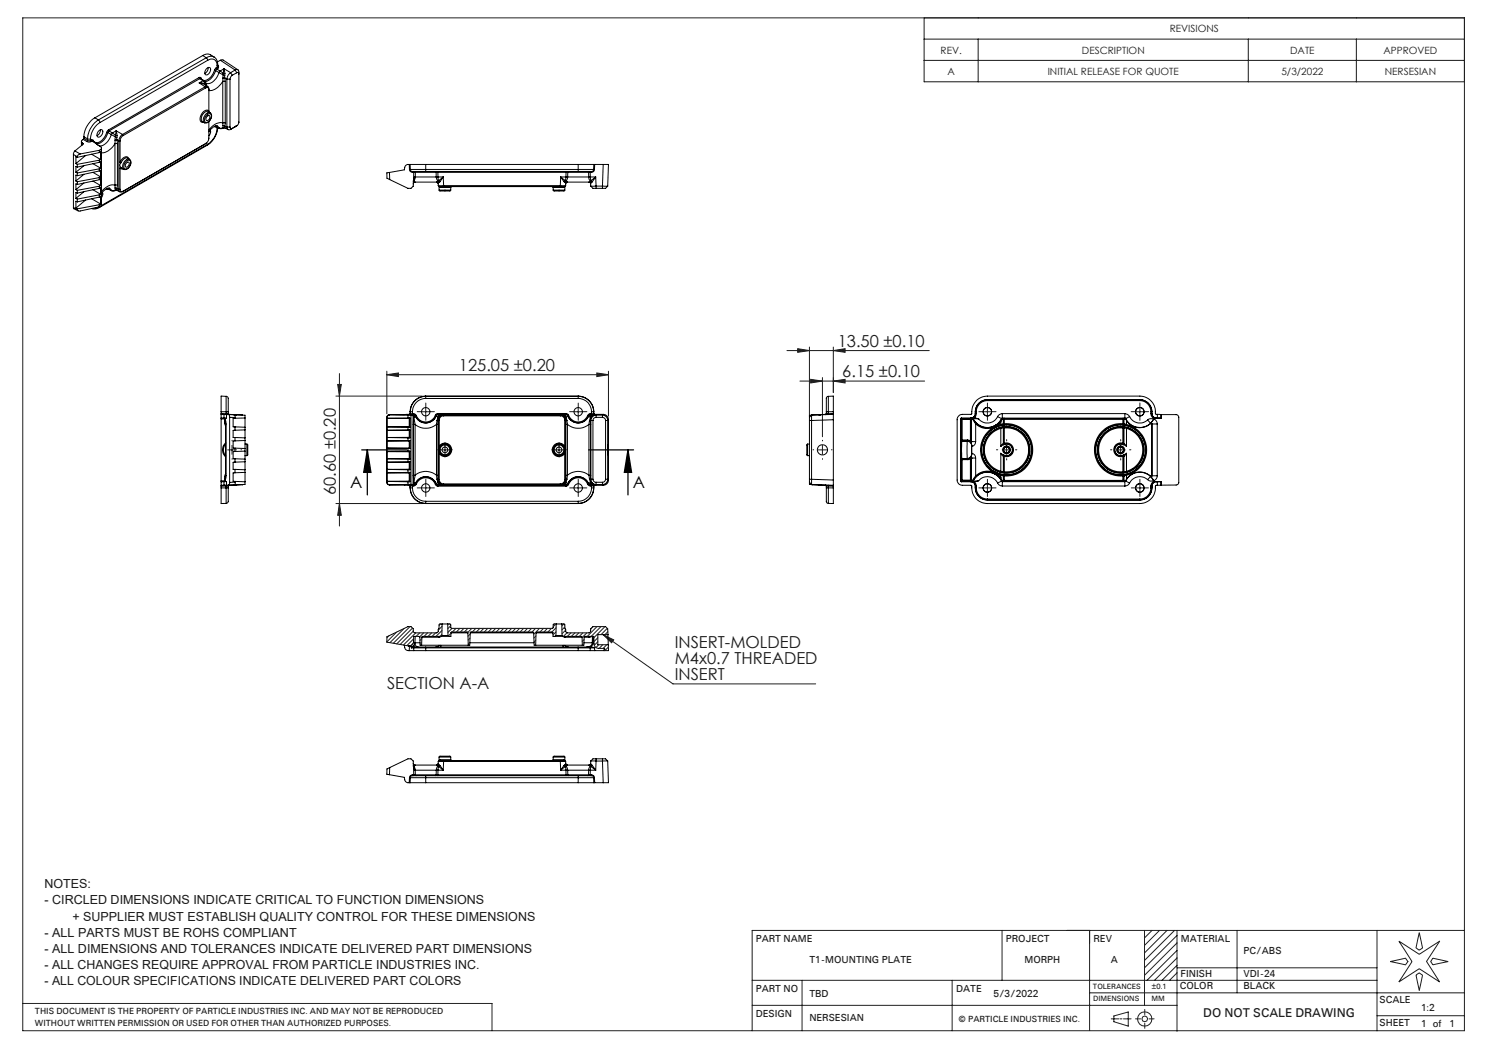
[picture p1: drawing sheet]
<svg xmlns="http://www.w3.org/2000/svg" width="420mm" height="297mm" viewBox="0 0 420 297" stroke-linecap="round" stroke-linejoin="round" font-family="sans-serif">
<defs><g id="words">
<g font-size="4.7" fill="#191924">
<text x="236.3" y="97.8">13.50 ±0.10</text>
<text x="129.4" y="104.7">125.05 ±0.20</text>
<text x="237.6" y="106.5">6.15 ±0.10</text>
<text x="94.8" y="139.7" transform="rotate(-90 94.8 139.7)">60.60 ±0.20</text>
<text x="190.3" y="182.8">INSERT-MOLDED</text>
<text x="190.3" y="187.3">M4x0.7 THREADED</text>
<text x="190.3" y="191.8">INSERT</text>
<text x="109.2" y="194.4">SECTION A-A</text>
</g>
<g font-size="4.7">
<text x="98.8" y="137.5">A</text>
<text x="178.5" y="137.5">A</text>
</g>
<g font-size="3.5" fill="#191924">
<text x="12.6" y="250.6">NOTES:</text>
<text x="12.6" y="255.1">- CIRCLED DIMENSIONS INDICATE CRITICAL TO FUNCTION DIMENSIONS</text>
<text x="20.4" y="259.6">+ SUPPLIER MUST ESTABLISH QUALITY CONTROL FOR THESE DIMENSIONS</text>
<text x="12.6" y="264.2">- ALL PARTS MUST BE ROHS COMPLIANT</text>
<text x="12.6" y="268.7">- ALL DIMENSIONS AND TOLERANCES INDICATE DELIVERED PART DIMENSIONS</text>
<text x="12.6" y="273.2">- ALL CHANGES REQUIRE APPROVAL FROM PARTICLE INDUSTRIES INC.</text>
<text x="12.6" y="277.7">- ALL COLOUR SPECIFICATIONS INDICATE DELIVERED PART COLORS</text>
<text x="339.4" y="286.7">DO NOT SCALE DRAWING</text>
</g>
<g font-size="2.8" fill="#191924">
<text x="330" y="9.1">REVISIONS</text>
<text x="265.3" y="15.1">REV.</text>
<text x="305.2" y="15.1">DESCRIPTION</text>
<text x="363.9" y="15.1">DATE</text>
<text x="390.3" y="15.1">APPROVED</text>
<text x="267.3" y="21.1">A</text>
<text x="295.5" y="21.1">INITIAL RELEASE FOR QUOTE</text>
<text x="361.4" y="21.1">5/3/2022</text>
<text x="390.6" y="21.1">NERSESIAN</text>
<text x="213.2" y="265.7">PART NAME</text>
<text x="283.7" y="265.7">PROJECT</text>
<text x="308.5" y="265.7">REV</text>
<text x="333.1" y="265.7">MATERIAL</text>
<text x="350.8" y="269">PC/ABS</text>
<text x="228.3" y="271.5">T1-MOUNTING PLATE</text>
<text x="289" y="271.5">MORPH</text>
<text x="313.3" y="271.5">A</text>
<text x="333" y="275.7">FINISH</text>
<text x="350.8" y="275.7">VDI-24</text>
<text x="213.2" y="279.9">PART NO</text>
<text x="228.3" y="281.3">TBD</text>
<text x="269.7" y="279.9">DATE</text>
<text x="280.2" y="281.3">5/3/2022</text>
<text x="332.8" y="279">COLOR</text>
<text x="350.8" y="279">BLACK</text>
<text x="213.2" y="286.7">DESIGN</text>
<text x="389.1" y="283">SCALE</text>
<text x="400.8" y="285.1">1:2</text>
<text x="228.3" y="288.1">NERSESIAN</text>
<text x="389.1" y="289.3">SHEET</text>
<text x="400.8" y="289.6">1 of</text>
<text x="408.8" y="289.6">1</text>
</g>
<g font-size="2.5" fill="#191924">
<text x="9.9" y="285.9">THIS DOCUMENT IS THE PROPERTY OF PARTICLE INDUSTRIES INC. AND MAY NOT BE REPRODUCED</text>
<text x="9.9" y="289.3">WITHOUT WRITTEN PERMISSION OR USED FOR OTHER THAN AUTHORIZED PURPOSES.</text>
<text x="270.4" y="288.2">© PARTICLE INDUSTRIES INC.</text>
</g>
<g font-size="2.1" fill="#191924">
<text x="308.3" y="279">TOLERANCES</text>
<text x="324.8" y="279">±0.1</text>
<text x="308.3" y="282.4">DIMENSIONS</text>
<text x="324.8" y="282.4">MM</text>
</g>
</g></defs>
<path d="M102 126.9h12.7M103.6 126.9l1 6.3h-2zM103.6 126.9v12.7M166 126.9h12.7M177.1 126.9l1.1 6.3h-2.1zM177.1 126.9v12.7" fill="none" stroke="#000" stroke-width=".35"/>
<g fill="none" stroke="#191924" stroke-width=".28">
<path d="M260.7 5h152.4v18.1h-152.4zM260.7 11h152.4M260.7 17h152.4M275.9 11v12.1M352.1 11v12.1M382.6 11v12.1M222 98.9h40.1M225 98.4l3.3 .5-3.3 .5zM228.3 97.9v19.7M235.1 98.9l3.3-.5v1zM235.1 97.9v12.8M94.8 111.7h24.3"/>
<path d="M95.2 108.4h1.1l-.6 3.3zM95.7 105.4v43M109.1 105.7l3.3-.5v1zM109.1 104.7v12M109.1 105.7h62.5M118.9 116.1h2.5M120.1 114.9v2.5M161.9 116.1h2.4M163.1 114.9v2.5M168.3 105.2l3.3 .5-3.3 .5zM171.6 104.7v12.7M225.6 107.5h35.2"/>
<path d="M228.7 107l3.3 .5-3.3 .5zM232 106.5v16.7M235.1 107.5l3.3-.5v1zM277.2 116.1h2.6M278.5 114.9v2.5M320.3 116.1h2.5M321.5 114.9v2.5M64.2 126.9h2.5M65.4 125.6v2.5M118.9 137.6h2.5M120.1 136.4v2.5M124.2 126.9h2.6"/>
<path d="M125.5 125.6v2.5M156.4 126.9h2.5M157.7 125.6v2.5M161.9 137.6h2.4M163.1 136.4v2.5M230.8 126.9h2.4M232 125.6v2.5M277.2 137.6h2.6M278.5 136.4v2.5M282.7 126.9h2.5M283.9 125.6v2.5M314.9 126.9h2.5"/>
<path d="M316.1 125.6v2.5M320.3 137.6h2.5M321.5 136.4v2.5M94.8 142h24.3M95.7 142l.6 3.3h-1.1zM170.1 179l19.7 13.9h40.3M170.1 179l3 1.5-.6 .8zM392.2 271.2l4.3-.9 .6 .9-.6 .9zM394.6 265.5l5.7 3.7 5.8-3.7-3.7 5.7 3.7 5.8-5.8-3.8-5.7 3.8 3.7-5.8zM399.4 275l.9-.6 .9 .7-.9 4.3zM400.3 263.1l.9 4.3-.9 .6-.9-.7zM404.1 270.3l4.4 .9-4.4 .9-.6-.9z"/>
</g>
<g fill="none" stroke="#231f20" stroke-width=".28">
<path d="M6.4 5h406.7v285.7h-406.7zM212.2 276.5h176.2M226.2 276.5v14.2M268.6 276.5v14.2M282.6 262.4v14.1M307.3 262.4v28.2M322.8 262.4v21.2M324.9 262.4l-2.1 2.1M327.1 262.4l-4.3 4.3M329.2 262.4l-6.4 6.4M331.3 262.4l-8.5 8.5M332 274.4l-2.1 2.1"/>
<path d="M332 272.3l-4.2 4.2M332 270.2l-6.4 6.3M332 268.1l-8.5 8.4M332 266l-9.2 9.1M332 263.8l-9.2 9.2M332 273h56.4M332 262.4v28.5M348.9 262.4v17.6M388.4 262.4v28.4M413.1 262.4h-200.9v28.3M6.4 283h132.4v7.7M212.2 283.6h119.8"/>
<path d="M307.3 280h105.8M313.4 287.4h2.2M314.2 286.6l4-1.2v4l-4-1.2zM315.9 287.4h.6M316.9 287.4h2.2M320.3 287.4h1.4M322.9 284.7v1.5M322.9 288.6v1.5M324.1 287.4h1.4M388.4 286.5h24.7"/>
<circle cx="322.9" cy="287.4" r="2.03"/>
<circle cx="322.9" cy="287.4" r=".82"/>
</g>
<g fill="none" stroke="#191924" stroke-width=".28" stroke-dasharray="15.2 1.3 1.3 1.3">
<path d="M118.9 116.1h-1.2M120.1 114.9v-1.2M120.1 117.4v1.1M121.4 116.1h1.1M161.9 116.1h-1.2M163.1 114.9v-1.2M163.1 117.4v1.1M164.4 116.1h1.1M277.3 116.1h-1.2M278.5 114.9v-1.2M278.5 117.4v1.1M279.8 116.1h1.2"/>
<path d="M320.3 116.1h-1.2M321.5 114.9v-1.2M321.5 117.4v1.2M322.8 116.1h1.2M63 126.9h-.2M65.5 124.4v-.2M65.5 129.4v.1M68 126.9h.2M118.9 137.6h-1.2M120.1 136.4v-1.2M120.1 138.9v1.1M121.4 137.6h1.1"/>
<path d="M124.3 126.9h-.8M125.5 125.6v-.8M125.5 128.1v.8M126.8 126.9h.8M156.4 126.9h-.8M157.7 125.6v-.8M157.7 128.1v.8M158.9 126.9h.8M161.9 137.6h-1.2M163.1 136.4v-1.2M163.1 138.9v1.1M164.4 137.6h1.1"/>
<path d="M229.5 126.9h-.2M232 124.4v-.2M232 129.4v.1M234.5 126.9h.2M277.3 137.6h-1.2M278.5 136.4v-1.2M278.5 138.9v1.1M279.8 137.6h1.2M281.4 126.9h-.3M283.9 124.4v-.4M283.9 129.4v.3M286.4 126.9h.4"/>
<path d="M313.6 126.9h-.4M316.1 124.4v-.4M316.1 129.4v.3M318.6 126.9h.4M320.3 137.6h-1.2M321.5 136.4v-1.2M321.5 138.9v1.1M322.8 137.6h1.2"/>
</g>
<path d="M177.1 126.9l1.1 6.3h-2.1zM103.6 126.9l1 6.3h-2z" fill="#000"/>
<g fill="#191924">
<path d="M170.1 179l3 1.5-.6 .8z"/>
<path d="M235.1 98.9l3.3-.5v1zM225 98.4l3.3 .5-3.3 .5z"/>
<path d="M235.1 107.5l3.3-.5v1zM228.7 107l3.3 .5-3.3 .5z"/>
<path d="M109.1 105.7l3.3-.5v1zM168.3 105.2l3.3 .5-3.3 .5z"/>
<path d="M95.2 108.4h1.1l-.6 3.3zM95.7 142l.6 3.3h-1.1z"/>
</g>
<g fill="none" stroke="#000" stroke-width=".28">
<path d="M57.2 15.7a2.05 2.05 0 0 1 2.2-.2l1 .6M57.2 15.7l1 .6M57.2 15.7l-30.4 17.5M58.2 16.3a2.04 2.04 0 0 1 2.3-.1 2.04 2.04 0 0 1 .9 2.1M58.2 16.3l.4 .7M58.2 16.3l-30.4 17.5M58.2 19.4a.69 .69 0 0 1 1.1-.3 .69 .69 0 0 1 0 1.1 .86 .86 0 0 1-.6 .8 .86 .86 0 0 1-.9-.2v-.6zM58.6 17a1.61 1.61 0 0 1 1.9-.2 1.61 1.61 0 0 1 .7 1.8M58.6 17l-30.4 17.6M58.7 19v.3a1.75 1.75 0 0 1-1 1.4M60.5 19.8l.3 .1M60.5 19.8a3.4 3.4 0 0 1-3.1 2.8"/>
<path d="M60.8 19.9l-.1 .4a3.9 3.9 0 0 1-2.9 2.7M60.8 19.9l1 .6M61 19.2l-.5 .6M61 19.2l.1 .3M61.1 19.5l-.3 .4M61.1 19.5l1 .5M61.2 19l.2 .3M61.2 18.6v.4M61.2 19l-.2 .2M61.4 18.6a.38 .38 0 0 1 .3 .4 .38 .38 0 0 1-.3 .3M61.4 18.3l-.2 .3M61.4 18.3l-.2 .7"/>
<path d="M61.4 18.6h.1M61.4 19.3l-.3 .2M62.2 17l.7-.1 4.2 2.8M62.2 17l4.1 2.8M62.2 17l-.9 .5M63.2 19.4l.2 1.3M63.2 19.4l-.2 1.3M63.2 19.4l1.9 1.1M63.2 19.4l-1.1 .6M66.3 19.8a.64 .64 0 0 1 .8-.1 .64 .64 0 0 1 .3 .7v14l-.2 .6-.4 .5M66.3 19.8l-1.2 .7M66.3 19.8l.5 .7"/>
<path d="M23 39.9l.1 1.1M23.5 39.3a.52 .52 0 0 0-.5 .4 .52 .52 0 0 0 .1 .5M23.5 39.3l1 .6M23.7 39l-.2 .3M23.7 38.6l1 .6M23.7 39l1 .6M23.7 38.6v.4M24.5 39.9l.4 .2 .8-.2M24.7 39.2h.8M24.7 39.6h.8M24.7 39.6l-.2 .3M24.7 39.2v.4"/>
<path d="M25.5 39.6l.2 .3M25.5 39.2v.4M25.8 39.5l.5 .1M25.8 39.5l.2 .3M25.8 39.5l-.3 .1M26 39.8l-.3 .1M26 39.8l1.3 .9M26.2 39.8h-.2M26.2 39.8l.9 .6M26.3 39.6l.2 .4M26.3 39.6l-.1 .2M26.8 33.2a6.8 6.8 0 0 0-3.1 5.4"/>
<path d="M26.8 33.2l1 .6M27.8 33.8a6.9 6.9 0 0 0-3.1 5.4M27.8 33.8l.4 .8M27.8 37a.69 .69 0 0 1 1.1-.3 .69 .69 0 0 1 0 1.1 .89 .89 0 0 1-.6 .7 .89 .89 0 0 1-.9-.1v-.6zM28.2 34.6a5.7 5.7 0 0 0-2.7 4.6M28.3 36.6a1.9 1.9 0 0 1-.9 1.7M30.1 37.3l.3 .1M30.1 37.3a3.3 3.3 0 0 1-3.2 2.9l-.2-.1M30.4 37.4a4.1 4.1 0 0 1-3 3.2M30.4 37.4l1 .6M30.6 36.7l-.5 .6M30.6 36.7l.2 .2"/>
<path d="M30.8 36.9l-.4 .5M30.8 36.9l.9 .6M31.4 38l1.2 .6M31.4 38a3.9 3.9 0 0 1-3.4 3.1M31.7 37.5l-.3 .5M31.7 37.5l.9 .7M32.5 39.5l-.1 1M32.6 38.6l-.1 .9M32.6 38.2v.4M32.6 38.6l.3 .2M32.6 38.2h.4M32.8 36.9l.2 1.3"/>
<path d="M32.8 36.9l-.2 1.3M32.8 36.9l1.8 1M32.8 36.9l-1.1 .6M32.9 38.8l.1 .7M33 39.5h-.5M33 39.5l.1 1M33 39.5l.5 .3M33 38.2l-.1 .6M33.5 39.8h.4M33.5 39.8v13.6M33.9 39.8v6M34.6 37.9a2.49 2.49 0 0 0-1.1 1.9"/>
<path d="M34.6 37.9l.1 .3M34.7 38.2a1.92 1.92 0 0 0-.8 1.6M56.2 21.9l.5 .1M56.2 21.9l.1 .3M56.2 21.9l-25.6 14.8M56.2 23.4l1.6 .5M56.2 23.4l1.6 .2M56.2 23.4l1.7 1.1M56.3 22.2l-25.5 14.7M56.3 22.2l1 .6M56.6 22.2h-.3M56.7 22l.2 .4"/>
<path d="M56.7 22l-.1 .2 .9 .6M57.3 22.8l.5 .8M57.3 22.8h.2M57.3 22.8l-1.1 .6M57.5 22.8l.4 .4 .2 .7M57.8 23.6v.3M57.8 23.6l.3 .3M57.8 23.9l.1 .1M57.9 24.5a.65 .65 0 0 1 .7-.1 .65 .65 0 0 1 .3 .7v6.2M57.9 24.5l-23.3 13.4M57.9 24.5l.1 .3M57.9 24l.7 .4"/>
<path d="M57.9 24h.1M58 24.8a.53 .53 0 0 1 .7-.1 .53 .53 0 0 1 .2 .6M58 24.8l-23.3 13.4M58.1 23.9v.2M58.1 23.9l.1 .2M58.3 32.5a.77 .77 0 0 1 1.1-.3 .77 .77 0 0 1 .1 1.2 1.07 1.07 0 0 1-.6 1 1.07 1.07 0 0 1-1.2-.2 1.93 1.93 0 0 1 .6-1.7zM58.5 32.7a.48 .48 0 0 1 .7 .1 .48 .48 0 0 1-.1 .7 .54 .54 0 0 1-.4 .5 .54 .54 0 0 1-.6-.2zM58.9 39v.2M58.9 34.3v4.6a1.91 1.91 0 0 1-.9 1.6l-23.4 13.5M58.9 31.3v.2M58.9 31.3a1.55 1.55 0 0 0-2.2 1.2 1.27 1.27 0 0 0 .5 2h.2M59.3 36.7a1.31 1.31 0 0 1-.4 1.6"/>
<path d="M59.3 31.8a1.83 1.83 0 0 1 .1 1.9 1.83 1.83 0 0 1-1.7 .9M59.3 31.8a1.91 1.91 0 0 0-1.8 2.6l.2 .2M59.3 31.8a1.53 1.53 0 0 0-1.6-.1 1.53 1.53 0 0 0-.9 1.4l.1 1 .8 .5M60.5 35.7l.5 .1M60.7 35.6h.1M60.8 35.5v.1M60.8 35.6l1 .5M60.8 35.6l1 .6M61 35.8h.1M61.2 36.1a5.8 5.8 0 0 1-2.6 4.6M61.2 35.9v.2M61.4 35.9l-.2 .2"/>
<path d="M61.4 35.9a6.5 6.5 0 0 1-2.9 5.1M61.8 20.5a3.7 3.7 0 0 1-3.6 3l-.2-.2M61.8 36.1a.87 .87 0 0 0-.7-.7 .87 .87 0 0 0-.9 .4l-1.3 1.4M61.8 20.5l1.2 .7M61.8 36.1v.1M62.1 20l-.3 .5M62.1 20l.9 .7M62.8 34.7h.7M62.8 34.7l.1 .7M62.8 23a4.5 4.5 0 0 1-3.9 2.5M62.8 34.7a3.8 3.8 0 0 0-3.9 2M62.8 23v11.7"/>
<path d="M62.9 22l-.1 1M62.9 35.4l.1 .5M62.9 35.4l.5 .2M63 36.1l-1.2 .1M63 21.2l-.1 .8M63 20.7v.5M63 21.2l.4 .1M63 20.7h.4M63 35.9l-.5 .3-.7-.1M63 35.9h.4M63 35.9v.2M63.4 21.3v.7"/>
<path d="M63.4 22h-.5M63.4 22l.1 1M63.4 35.6v.3M63.4 35.9v.2h-.4M63.4 22l.6 .3M63.4 35.6l.6 .2M63.4 20.7v.6M63.5 36.1l.8 .4M63.5 34.7l-.1 .9M63.5 23h-.7M63.5 23v11.7M64 35.8a.65 .65 0 0 0 .3 .7 .65 .65 0 0 0 .8 0"/>
<path d="M64 22.3h.9M64 22.3v13.5M64 35.8h.9M64.9 35.8l.2 .5 .4-.1M64.9 22.3v13.5M65.1 20.5a2.33 2.33 0 0 0-1.1 1.8M65.1 20.5l.4 .7M65.5 21.2l-.4 .5-.2 .6M65.5 36.2l-.4 .3M66.3 35.7l-1.2 .8M66.8 20.5h.4l.2 .4M66.8 20.5l-1.3 .7"/>
<path d="M66.8 35.5l-1.3 .7M66.8 35.5l-.5 .2M66.9 35.4l-.6 .3M67.4 34.5v.1M20.7 58.5l.1 .4 1.2 .6M20.7 43.6l1.1 .6M20.7 58.5l1.1 .6M20.7 43.6v14.9M21.1 42.6l-.4 1M21.1 42.6l1.5 .8M21.4 46.1l.4 .3M21.4 48.6l.4 .2"/>
<path d="M21.4 51l.4 .3M21.4 53.5l.4 .2M21.4 55.9l.4 .3M21.4 58.7l.4 .2M21.8 44.2v.2M21.8 46.4v.7M21.8 48.8v.8M21.8 51.3v.7M21.8 53.7v.8M21.8 56.2v.7M21.8 58.9v.2M21.8 44.4l-.4-.2v1.9"/>
<path d="M21.8 47.1l-.4-.1v1.6M21.8 49.6l-.4-.2v1.6M21.8 52l-.4-.1v1.6M21.8 54.5l-.4-.2v1.6M21.8 56.9l-.4-.1v1.9M22.6 43.4l-.6 .3-.2 .5M23.1 40.2l.5 .4-2.5 2M23.1 40.2v.7M23.7 46.7l-2.3 1.9M23.7 49.2l-2.3 1.8M23.7 51.6l-2.3 1.9M23.7 54.1l-2.3 1.8"/>
<path d="M24.2 43.8l-2.8 2.3M24.2 56.4l-2.8 2.3M25.8 43.5l2.6 1.5M25.8 56.1l2.6 1.4M26.2 46.2l2.2 1.2M26.2 48.6l2.2 1.3M26.2 51.1l2.2 1.2M26.2 53.5l2.2 1.3M27 40.3l.3 .4M27 40.3l.4 .4M27 40.3l.1 .1M27.1 40.4l.5 .5"/>
<path d="M27.3 40.7l1.3 .9M27.9 58.4l-1 .2M28 58.3l-5.4 1.2a.57 .57 0 0 1-.8-.4M28 42.4v.6M28 45.2v.6M28 47.6v.6M28 50.1v.6M28 52.5v.6M28 55v.6M28 57.7v.6M28 43l-6.2 1.4M28 42.4l-5.4 1"/>
<path d="M28 45.2l-6.2 1.2M28 45.8l-6.2 1.3M28 43l.4-.2v2.2M28 45.8l.4-.2v1.8M28 48.2l.4-.2v1.9M28 50.7l.4-.2v1.8M28 53.1l.4-.2v1.9M28 55.6l.4-.2v2.1M28 47.6l-6.2 1.2M28 48.2l-6.2 1.4M28 50.1l-6.2 1.2M28 50.7l-6.2 1.3"/>
<path d="M28 52.5l-6.2 1.2M28 53.1l-6.2 1.4M28 55l-6.2 1.2M28 55.6l-6.2 1.3M28 57.7l-6.2 1.2M28 58.5a2.38 2.38 0 0 1-2.1 .3M28.2 58.2l-.2 .3M28.4 45l-.4 .2M28.4 57.5l-.4 .2M28.4 54.8l-.4 .2M28.4 52.3l-.4 .2M28.4 49.9l-.4 .2"/>
<path d="M28.4 47.4l-.4 .2M28.6 42.1l-.6 .3M28.6 42.1v15.9M28.6 58l-.6 .3M28.6 41.6v.5M28.6 41.6v16.4M28.9 54.3a1.24 1.24 0 0 1-.3 1.4M30.4 53.1v.1M30.4 53.2l1 .5M30.4 53.2l-.3 .1 .5 .1M30.4 53.2l1.1 .6M30.6 53.4h.1"/>
<path d="M31.4 53.7l-.5-.6a2.39 2.39 0 0 0-2.3 1.5M31.4 53.7l.1 .1M32.4 40.5h.7M32.4 52.2h.7M32.4 52.2l.1 .8M32.4 40.5a4.5 4.5 0 0 1-3.8 2.6M32.4 52.2a3.9 3.9 0 0 0-3.8 1.9M32.4 40.5v11.7M32.5 53l.1 .5M32.5 53l.5 .2M32.6 53.7l-.6 .2-.5-.1M32.6 53.5l-.5 .3-.7-.1"/>
<path d="M32.6 53.5l.3 .1M32.6 53.5v.2M32.6 53.7h.4M32.9 53.6l.1 .1M33 53.2l-.1 .4M33 53.2l.5 .2M33 53.7l.8 .4M33.1 52.2l-.1 1M33.1 40.5v11.7M33.5 53.4a.65 .65 0 0 0 .3 .7 .65 .65 0 0 0 .8-.1M33.5 53.4h.4M33.9 53.4a.55 .55 0 0 0 .2 .6 .55 .55 0 0 0 .6-.1l-.1 .1"/>
<path d="M33.9 45.8v.2l.3-.2M33.9 47.4l.8 .2M33.9 47.4v6M34.2 45.8a.89 .89 0 0 0 0 1.5M34.2 47.3l-.3-.1v.2M34.2 47.3l.7 .5M35.5 45.6a.74 .74 0 0 1 1.1-.4 .74 .74 0 0 1 .2 1.1l-.1 .2a1.16 1.16 0 0 1-1.6 1 1.68 1.68 0 0 1 .4-1.9zM35.8 45.9a.46 .46 0 0 1 .7 0 .46 .46 0 0 1-.2 .7 .54 .54 0 0 1-.4 .5 .54 .54 0 0 1-.6-.2l.1-.5zM36.3 44.8a.92 .92 0 0 0-.9-.7 .92 .92 0 0 0-.9 .7l-.6 1M36.5 44.9a1.8 1.8 0 0 1 .1 2 1.8 1.8 0 0 1-1.7 .9M36.5 44.9a1.87 1.87 0 0 0-1.6 2.9M36.5 44.9l-.5-.3a1.59 1.59 0 0 0-1.8 1.2"/>
<path d="M58.2 40.4h-.1M58.5 41l-30.5 17.5M58.6 40.7l-.1 .3M58.6 40.7l-30 17.3M109.9 48.6l-.8 .2v1.5l.8 .4M109.9 48.6v2.1M115.4 46.4h.3M115.4 46.4a1.07 1.07 0 0 0-1.2 .8l-.1 .7-4.2 .7M115.4 46.4l.1 1.4M115.5 47.8h.2M115.5 47.8a.84 .84 0 0 0 .8 .8M115.7 46.4h4.4"/>
<path d="M115.7 46.4v1.4M115.7 47.8h4.4M115.7 47.8l.2 .4 .4 .2M116.3 48.4h3.8M116.3 48.4v.2M116.3 48.6h.4M116.7 50.6l-.1 1.9-.7 .6h-.8l-5.2-2.4M116.7 48.6h.5M116.7 48.4v.2M116.7 48.6v2M116.8 51l-.2 .3M116.8 51l.3 .4"/>
<path d="M116.9 49.9h.2M116.9 49.9l-.2 .7M116.9 49.9l-.1 1.1M117.1 51.4h6M117.1 51.4l-.5 .5M117.1 49.9l-.3 1.1M117.1 49.9h5.9M117.2 48.6l-.1 1.3M117.2 48.6h5.8M117.4 48.4l-.2 .2M120.1 47.8v.6M120.1 46.4v1.4"/>
<path d="M120.1 47.8h43M120.1 46.4h43M120.1 48.4h43M122.8 48.4l.2 .2M123 48.6h.5M123 48.6v1.3M123 49.9h.5M123 49.9l.5 1.2M123.1 51.4l.5 .5M123.3 51.2l-.2 .2M123.3 51.2l.3 .5M123.5 48.4v.2"/>
<path d="M123.5 48.6h36.2M123.5 48.6v1.3M123.5 49.9l.2 1M123.5 51.1l-.2 .1M123.5 51.1l.3 .4M123.5 49.9h1.5M123.6 52.3h1.5M123.6 51.7v.6M123.6 52.3l.3 .3M123.7 50.9l-.2 .2M123.7 50.9l.4 .4M123.8 51.5l-.2 .2"/>
<path d="M123.8 52.6l.1 1M123.9 53.6l.1 .3h3l.1-.3M123.9 53.6h3.2M123.9 52.6h1.2M123.9 52.6l.2 .3h3M124.1 51.3l-.3 .2M125 49.9l-1.3 1M125 49.9l-.9 1.4M125 49.9l.1 2.4M125.1 52.3v.3M125.1 52.3h32.9M125.1 52.6h32.9"/>
<path d="M127.1 52.9v.7M127.4 52.6l-.3 .3M155.8 52.6l.2 .3M156 53.6l.2 .3h2.9l.2-.3M156 53.6h3.3M156 52.9v.7M158 52.3h1.6M158 52.6h1.3M158 52.3v.3M158.2 49.9l1.3 1M158.2 49.9l.9 1.4M158.2 49.9h1.4"/>
<path d="M158.2 49.9l-.2 2.4M159.1 51.3l.3 .2M159.3 52.6l-.2 .3h-3.1M159.3 52.6v1M159.4 51.5l.2 .2M159.5 50.9l.1 .2M159.5 50.9l-.4 .4M159.6 51.7v.6M159.6 52.3l-.3 .3M159.6 49.9h.5M159.6 49.9l-.1 1M159.6 51.1l.3 .1"/>
<path d="M159.6 51.1l-.2 .4M159.7 48.6h.5M159.7 48.4v.2M159.7 48.6l-.1 1.3M159.9 51.2l.2 .2M159.9 51.2l-.3 .5M160.1 51.4h6M160.1 51.4l-.5 .5M160.1 49.9l-.5 1.2M160.1 49.9h6M160.2 48.6l-.1 1.3M160.2 48.6h5.8"/>
<path d="M160.4 48.4l-.2 .2M163.1 47.8h4.3M163.1 46.4h4.4M163.1 48.4h3.7M163.1 47.8v.6M163.1 46.4v1.4M165.8 48.4l.2 .2M166 48.6h.5M166 48.6l.1 1.3M166.1 49.9h.4M166.1 49.9v.6l.4 .6M166.1 51.4l.5 .5"/>
<path d="M166.3 51.3l-.2 .1M166.3 51.3l.3 .4M166.5 48.4v.2M166.5 48.6h.3M166.5 48.6v1.3M166.5 49.9l.2 1M166.5 49.9h1.5M166.5 51.1l-.2 .2M166.5 51.1l.2 .4M166.6 52.5h1.5M166.6 52.5l.7 .6h.8M166.6 51.7v.8"/>
<path d="M166.7 50.9l-.2 .2M166.7 50.9l.3 .4M166.7 51.5l-.1 .2M166.8 48.4v.2M167 51.3l-.3 .2M167.4 47.8l-.2 .5-.4 .1M167.4 47.8h.3M167.5 46.4h.2M167.5 46.4l-.1 1.4M167.7 47.8a.84 .84 0 0 1-.9 .8M167.7 46.4h2.4M167.7 46.4v1.4"/>
<path d="M168 49.9l-1.3 1M168 49.9l-1 1.4M168 49.9l.1 2.6M168.1 52.5v.6M168.1 52.5h1.8M168.1 53.1h1.8M169.9 52.5h1.5M169.9 52.5v.6M170.1 46.4h1.5l-.2 6.1M170.1 46.4l-.2 6.1M171.4 52.5l-.6 .6h-.9M62.4 117.9h.8"/>
<path d="M62.4 116.9h.8M62.4 116.6v.3M62.4 117.9v.2M62.4 116.1h1.4M62.4 116.1v.5M62.4 116.9v1M62.4 118.1v17.5M62.4 116.6l1.4 .1M62.4 118.1l1 .1M63.2 116.9v1M63.2 116.9h.7M63.4 118.5v1.1l.3 .6"/>
<path d="M63.4 117.9v.3M63.4 118.2l.2 .6M63.4 118.5l.2 .5M63.4 118.2v.3M63.5 118.1l.2 1.5M63.5 117.9v.2M63.7 119.6v14.6M63.7 119.6h.1M63.8 116.7v.2M63.8 116.7h.6M63.8 111.8v4.3M63.8 111.8l-1.4-.1v4.4"/>
<path d="M63.8 116.1h.6M63.8 111.8l.5 .2 .1 .4v3.7M63.8 116.1v.6M63.9 116.9h.7M63.9 116.9v1h-.7M64.4 116.7l.2 .2M64.4 116.6l.2 .3M64.4 116.1v.6M64.6 116.9l.2 .8M64.6 116.9h.1M64.6 116.9l2 .1M64.6 116.9h1.3"/>
<path d="M64.8 117.7v18.4M64.8 117.7l1.5 .1M65.9 116.9l.4 .1M65.9 116.9v.1M65.9 116.9l2.5 .1M66 116.9l.5 .1M66.3 118h-.5v2.4h.5M66.3 117.8v.2M66.6 117l-.3 .8M66.6 117l2.5 .1v19.5l-2.5 .1M68.4 117v.1M69.1 117.9l-2.8 .1"/>
<path d="M109.1 117.7v.1M109.1 117.7v18.4M109.1 117.8v18.2M109.9 116.9a.78 .78 0 0 0-.8 .8M109.9 116.9v.1M109.9 117a.78 .78 0 0 0-.8 .8M109.9 117l5.2 .1M115.1 117.1v.8M115.1 117.9h.5M115.1 117.1h.8M115.1 117.9l-6 .1h6.3M115.4 116.9h-5.5"/>
<path d="M115.4 118v2.4M115.4 116.9h.1M115.5 116.9h.8M115.6 117.9v2.6M115.6 117.9l-.2 .1M115.7 116.6l-.3 .3M115.7 116.1v.5M115.7 116.6v.1M115.7 116.1h.1M115.7 116.7l-.2 .2M115.7 116.7h.6M115.7 116.1h.6"/>
<path d="M115.7 116.1v.6M115.9 117.1v19.5M116.3 116.7v.2M116.3 116.9h.4M116.3 116.7h.4M116.3 116.1v.6M116.6 117.1h-.7M116.6 117.1v19.6M116.6 117v.5M116.6 117.5v2.2h.5M116.6 117.5l.2 .2M116.6 117v.1"/>
<path d="M116.7 117h.2M116.7 117h-.1M116.7 116.9l.5 .4M116.7 116.7v.2M116.7 116.7l.7 .5M116.7 116.9v.1M116.8 117.7l.3 2M116.9 117l-.1 .7M116.9 117l.2 .3M117.1 119.7a4.7 4.7 0 0 0 6 0M117.1 119.7v14.4M117.1 117.3l-.3 .4"/>
<path d="M117.2 117.3h-.1M117.4 117.2l-.2 .1M120.1 112.4a3.7 3.7 0 0 0-3.8 3.7M120.1 111.8a4.3 4.3 0 0 0-4.4 4.3M120.1 111.8v.6M120.1 111.7a4.4 4.4 0 0 0-4.4 4.4M120.1 112.4h43M120.1 111.8h43M120.1 111.7v.1M120.1 111.7h43M122.8 117.1l.2 .1M122.8 117.1a2.88 2.88 0 0 1-2.7 1.9 2.88 2.88 0 0 1-2.7-1.8"/>
<path d="M123 117.2a3.1 3.1 0 0 1-2.9 2.1 3.1 3.1 0 0 1-2.9-2M123 117.2v.1M123 117.3a3.2 3.2 0 0 1-2.9 2 3.2 3.2 0 0 1-3-2M123 117.3l.5 .5M123.1 119.7v14.4M123.3 118.6l-.2 1.1M123.5 116.9l-.5 .3M123.5 116.6l-.7 .5M123.5 116.6v.3M123.5 116.9h36.2M123.5 116.9h.1M123.5 116.6h36.2"/>
<path d="M123.5 117.8l-.2 .8M123.5 117.8h.3M123.5 116.9l-.5 .4M123.5 116.9l.2 .5M123.5 116.9h1.5M123.6 118.5v1.2h-.5M123.6 118.5l-.3 .1M123.6 118.5v16.8M123.7 117.4l-.2 .4M123.7 117.4h.4M123.8 117.8l-.2 .7M123.9 118.5v7.4"/>
<path d="M124.1 117.4l-.3 .4M125 116.9l-.9 .5M125 116.9l-1.3 .5M125 116.9l.1 .1M125.1 117.3a1.21 1.21 0 0 0-1.2 1.2M125.1 117a1.57 1.57 0 0 0-1.5 1.5h.3M125.1 117v.3M125.1 117.3h32.9M125.1 117h32.9M158 117.3a1.21 1.21 0 0 1 1.3 1.2M158 117a1.57 1.57 0 0 1 1.6 1.5h-.3M158 117v.3"/>
<path d="M158.2 116.9l.9 .5M158.2 116.9l1.3 .5M158.2 116.9h1.4M158.2 116.9l-.2 .1M159.1 117.4l.3 .4M159.1 117.4h.4M159.3 118.5v7.4M159.4 117.8l.2 .7M159.5 117.4l.1 .4M159.6 118.5v1.2h.5M159.6 118.5l.3 .1M159.6 118.5v16.8"/>
<path d="M159.6 117.8l.3 .8M159.6 117.8h-.2M159.6 116.9l.5 .4M159.6 116.9l-.1 .5M159.7 116.9l.5 .3M159.7 116.6v.3M159.7 116.6l.7 .5M159.7 116.9h-.1M159.9 118.6l.2 1.1M160.1 119.7a4.7 4.7 0 0 0 6 0M160.1 119.7v14.4M160.1 117.3l-.5 .5"/>
<path d="M160.1 117.3a3.2 3.2 0 0 0 3 2 3.2 3.2 0 0 0 3-2M160.2 117.2l-.1 .1M160.2 117.2a3.1 3.1 0 0 0 2.9 2.1 3.1 3.1 0 0 0 2.9-2M160.4 117.1l-.2 .1M160.4 117.1a2.88 2.88 0 0 0 2.6 1.9 2.88 2.88 0 0 0 2.8-1.8M163.1 112.4a3.7 3.7 0 0 1 3.7 3.7M163.1 111.8v.6M163.1 111.8a4.3 4.3 0 0 1 4.3 4.3M163.1 111.7a4.4 4.4 0 0 1 4.4 4.4M163.1 111.7v.1M165.8 117.2l.2 .1M166 117.3h.1"/>
<path d="M166.1 117.3l.4 .5M166.1 119.7v14.4M166.3 118.7l-.2 1M166.5 116.9l-.5 .4M166.5 116.7l-.7 .5M166.5 116.7v.2M166.5 116.9h.3M166.5 116.9v.1M166.5 116.7h.3M166.5 117l-.4 .3M166.5 117l.2 .5M166.5 117h1.5"/>
<path d="M166.5 117.8l-.2 .9M166.5 117.8l.2 .1M166.6 118.6v1.1h-.5M166.6 118.6l-.3 .1M166.6 118.6v16.6M166.7 117.5l-.2 .3M166.7 117.5h.3M166.7 117.9l-.1 .7M166.8 116.9h.9M166.8 116.7v.2M166.8 116.7h.6M166.8 116.1h.6"/>
<path d="M166.8 116.1v.6M167 117.5l-.3 .4M167.3 118.6v16.6M167.4 116.7l.3 .2M167.4 116.1v.6M167.4 116.1h.1M167.5 116.6l.2 .3M167.5 116.1v.5M167.5 116.6l-.1 .1M167.7 116.9h2.4M167.7 116.9h.1M168 117l-1 .5"/>
<path d="M168 117l-1.3 .5M168 117l.1 .1M168.1 117.7a.85 .85 0 0 0-.8 .9M168.1 117.1a1.57 1.57 0 0 0-1.5 1.5h.7M168.1 117.1v.6M168.1 117.7h1.8M168.1 117.1h1.8M169.9 117.7a.9 .9 0 0 1 .9 .9M169.9 117.1a1.51 1.51 0 0 1 1.5 1.5M169.9 117.1v.6M170.1 116.9a1.51 1.51 0 0 1 1.5 1.5M170.1 116.9l-.2 .2"/>
<path d="M170.8 118.6v16.6M170.8 118.6h.6M171.4 118.6v16.6M171.6 118.4l-.2 .2M171.6 118.4v17M228.3 117.7v.9M228.3 118.6h.6M228.3 118.6v16.6M228.9 117.1v1.5M228.9 117.1h.1M228.9 118.6v16.6M228.9 117.1l-.6 .6"/>
<path d="M228.9 117.1h-.6v.6M229.1 117v.1M229.1 117l-.1 .1M231.5 116.9l-.5 .1M231.5 116.9v.1M231.5 116.9l-.6 .1M231.5 116.9l-2.4 .1M232.8 116.9h-1.3M233.1 116.7l-.3 .2M233.1 116.7h.5M233.1 116.1h.5M233.1 116.6l-.3 .3"/>
<path d="M233.1 116.1v.6M233.6 116.7v.2M233.6 111.8v4.3M233.6 111.8l1.5-.1v4.4M233.6 111.8l-.3 .1a7.3 7.3 0 0 0-.2 3.8v.4M233.6 116.1h1.5M233.6 116.1v.6M235.1 116.9v1.5M235.1 116.6v.3M235.1 116.1v.5M235.1 118.4v17M235.1 118.4l-6.2 .2"/>
<path d="M235.1 116.9l-6.2 .2M235.1 116.6l-1.5 .1M271 118.1v17.5M271 118.1l.1 .2M271.1 118.3h.3M271.1 118.3v5.8M271.2 117.9l-.2 .2M271.2 117.9h2.7M271.2 117.9l.2 .2M271.4 118.1l-.3 .2M271.4 118.1v.2M271.4 118.1h2.3"/>
<path d="M271.4 118.3h2.3M271.4 118.3v5.8M273.7 118.1h.1M273.7 118.1l.3 .2M273.7 118.3h.3M273.7 118.1v.2M273.7 118.3v6.1M273.9 117.9h.8M274 118.3h.4M274 118.3h.1M274 118.3v6.3M274.2 118l-.5 .1"/>
<path d="M274.2 118h.1M274.3 118l.2 .1M274.3 118h-.1M274.3 118l.2 .2M274.3 118l.1 .3M274.4 118.3l.8 1.3M274.5 118.2l.9 1.2M274.5 118.2l-.1 .1M274.5 118.2h.1M274.5 118.1h1.5M274.5 118.1v.1M274.7 117.9h.4"/>
<path d="M275.1 117.9l-.8 .1M275.1 117.9l.9 .2M275.1 116.6a1.26 1.26 0 0 1-1.2 1.3M275.1 116.1h.1M275.1 116.1v.5M275.1 116.6v.1M275.1 116.7a1.21 1.21 0 0 1-1.2 1.2M275.1 116.7h.3M275.1 116.1h.3M275.1 116.1v.6M275.2 119.6a4.8 4.8 0 0 0 4.9 1M275.2 119.6v5"/>
<path d="M275.4 116.7l-.3 .8-.4 .4M275.4 119.4a4.5 4.5 0 0 0 4.7 1M275.4 119.4l-.2 .2M275.4 116.1v.6M278.5 112.7a3.4 3.4 0 0 0-3.4 3.4M278.5 112.7h.1M278.5 112.7v.3M278.5 113a3.1 3.1 0 0 0-3.1 3.1M278.5 112.7h43M278.5 113h43M280.8 120l-.3 .1M280.8 120v.4h.2"/>
<path d="M281 119.9l-.2 .1M281 119.9v.4h.2M281 119.9l.1 .2M281.4 117.5l1.1 .6M281.4 117.5a3.2 3.2 0 0 1-5.4 .6M282.1 118.8l-1.1 1.1M282.1 118.8l.2 .2M282.3 119.7v.3M282.3 119l-1.2 1.1M282.3 119.7l-1.2 .4M282.3 119v.7M282.3 120l-1.1 .3"/>
<path d="M282.5 118.1a4.4 4.4 0 0 1-4 2.5 4.4 4.4 0 0 1-4-2.5M282.5 118.1h.1M282.5 118.1l-.4 .7M282.5 118.1l.1 .1M282.6 118.2l-.3 .8M282.6 118.2h.4M282.7 116.7l-.9 .3-.4 .5M282.7 116.7v1.2M282.7 117.9l-.2 .2M282.7 117.9h34.6M282.7 116.7h34.6M282.7 117.9l.1 .1"/>
<path d="M282.8 118l-.3 .1M282.8 118h.5M282.8 118l-.2 .2M283 119.5l-.7 .2M283 119.5l.3 .3M283 119.5h.1M283 118.3h.3M283 119.5h.3M283 118.2v1.3M283.3 118l-.3 .2M283.3 118l-.3 .3M283.3 118v.3"/>
<path d="M283.3 119.5v.3M283.3 119.5a7.4 7.4 0 0 1 8 7.4 7.4 7.4 0 0 1-8 7.3M283.3 118h33.4M283.3 118h.1M283.3 118.3v1.2M283.3 118.3h33.4M283.3 119.8l-1 .2M283.3 119.8h.1M283.3 119.8a7.1 7.1 0 0 1 7.7 7.1 7.1 7.1 0 0 1-7.7 7.1M316.7 119.8a7.1 7.1 0 0 0-7.7 7.1 7.1 7.1 0 0 0 7.7 7.1M316.7 119.8h.1M316.7 119.8l1 .2"/>
<path d="M316.7 118l.3 .2M316.7 118l.3 .3M316.7 118.3h.3M316.7 118v.3M316.7 119.5h.3M316.7 119.5v.3M316.7 119.5a7.4 7.4 0 0 0-8 7.4 7.4 7.4 0 0 0 8 7.3M316.7 118h.1M316.7 118.3v1.2M317 119.5l-.3 .3M317 119.5l.7 .2M317 119.5h.1"/>
<path d="M317 118.2v1.3M317.3 118l.2 .1M317.3 118h-.6M317.3 116.7l.6 .1 .7 .7M317.3 117.9l.2 .2M317.3 116.7v1.2M317.3 117.9v.1M317.5 118.1v.1M317.5 118.1a4.5 4.5 0 0 0 7.1 1.3M317.5 118.1h.1M317.5 118.2h-.5M317.5 118.2l.2 .4"/>
<path d="M317.7 120a7.1 7.1 0 0 1 5.5 6.9 7.1 7.1 0 0 1-5.5 6.9M317.7 118.6a4.5 4.5 0 0 0 6.8 .9M317.7 119.7v.3M317.7 119.7a7.4 7.4 0 0 1 5.7 7.2 7.4 7.4 0 0 1-5.7 7.2M317.7 118.6v1.1M318.6 117.5a3.2 3.2 0 0 0 5.1 1M318.6 117.5l-1.1 .6M321.5 112.7a3.4 3.4 0 0 1 3.4 3.4M321.5 112.7h.1M321.5 113a3.1 3.1 0 0 1 3.1 3.1M321.5 112.7v.3M323.7 118.5l.9 .9"/>
<path d="M324.5 119.5l.4 .1M324.6 119.4l-.1 .1M324.6 116.7l.3 .8 .6 .5M324.6 116.7h.3M324.6 116.1h.3M324.6 116.1v.6M324.7 119.3l-.1 .1M324.7 119.3l.2 .3M324.7 119.2v.1M324.9 116.7l.2 .6 .5 .5M324.9 116.1h.1M324.9 116.1v.6"/>
<path d="M324.9 116.6a1.26 1.26 0 0 0 1.2 1.3M324.9 116.1v.5M324.9 116.6v.1M324.9 119.6h1.5M324.9 119.6v14.6M325.4 118.2l-.7 1M325.4 118.2a1.55 1.55 0 0 0-1.7 .3M325.4 118.1l-.7 1.1M325.4 118.1a1.52 1.52 0 0 1 1 1.5M325.5 118l-.1 .2M325.6 117.8l.5 .1M325.6 117.8h.1"/>
<path d="M325.6 117.8l-.1 .2M325.6 117.8l-.2 .3M326.1 117.9h1.5M326.1 117.9h.1M326.4 119.6v14.6M326.5 116.9l-.5-.1a4.6 4.6 0 0 0-4.5-5.1h-43a4.7 4.7 0 0 0-4.5 5.1l-2.5 .1a1.51 1.51 0 0 0-1.5 1.5v17a1.45 1.45 0 0 0 1.5 1.5h2.5a6.5 6.5 0 0 0 1.9 4.3l1.2 .6 1.4 .2h43a4.6 4.6 0 0 0 4.5-5.1h.5M326.5 116.9v1h.9M326.5 116.9h.9M327.4 116.9v1M327.4 117.9h.2M327.4 116.9h.2M327.6 116.9h4.2a.78 .78 0 0 1 .7 .8v18.4a.72 .72 0 0 1-.7 .7h-4.2"/>
<path d="M327.6 116.9v1M62.4 136.9v.2M62.4 137.6v4.4h1.4M62.4 135.6v.3M62.4 137.6h1.4M62.4 135.9v1M62.4 137.1v.5M63.2 135.9h-.8M63.2 136.8l-.8 .1M63.2 136.8h.7M63.2 135.9l.7-.1v1M63.2 135.9v.9"/>
<path d="M63.4 135.3v.2M63.4 135.6h-1M63.5 135.6v.3M63.6 134.9l-.2 1M63.6 134.7l-.2 .6M63.7 134.2l-.2 1.4M63.7 133.6l-.3 .6v1.1M63.7 125.2a2.42 2.42 0 0 0 0 3.3M63.7 124.9a2.65 2.65 0 0 0 0 4M63.7 134.2h.1M63.8 136.8v.3M63.8 137.6v4.4"/>
<path d="M63.8 137.6h.6M63.8 137.1h-1.4M63.8 137.1v.5M64.4 137.1h-.6M64.4 137.6v3.8l-.2 .4-.4 .2M64.4 137.1v.5M64.6 136.8l-.2 .3M64.6 136.9l-.2 .2M64.6 136.8h-.7M64.6 136.8v.1M64.8 136.1l-.2 .7M65.9 136.8h.1"/>
<path d="M65.9 136.8l-1.3 .1M66.3 136l.1 .6 .2 .1M66.3 136l-1.5 .1M66.3 121.4h-.5v2h.5M66.3 124.4h-.5v2h.5M66.3 127.3l-.5 .1v2h.5M66.3 130.3l-.5 .1v2h.5M66.3 133.3l-.5 .1v2.3l.5 .1M66.3 120.4v1M66.3 123.4v1M66.3 126.4v.9M66.3 129.4v.9"/>
<path d="M66.3 132.4v.9M66.3 135.8v.2M66.3 132.4l2.8 .1M66.3 129.4l2.8 .1M66.3 135.8l2.8 .1M66.3 126.4l2.8 .1M66.3 120.4l2.8 .1M66.3 123.4l2.8 .1M66.4 136.7l-.5 .1M66.5 136.7l-.6 .1M66.6 136.7l-2 .1M68.4 136.7h.1"/>
<path d="M68.4 136.7l-2.5 .1M69.1 128.5h.5M69.1 125.2l.5 .1M69.1 133.2l-2.8 .1M69.1 130.2l-2.8 .1M69.1 127.2l-2.8 .1M69.1 121.2l-2.8 .2M69.1 124.2l-2.8 .2M69.6 125.3h.1a3.2 3.2 0 0 1 .2 2.3v.7l-.3 .2M69.6 125.3v3.2M109.1 136.1a.72 .72 0 0 0 .8 .7M109.1 136a.78 .78 0 0 0 .8 .7"/>
<path d="M109.1 132.4h.1M109.1 129.4h.1M109.1 126.4h.1M109.1 123.4h.1M109.1 120.4h.1M109.1 135.8l6 .1M109.1 132.4l6 .1M109.1 130.4h6.3M109.1 129.4l6 .1M109.1 126.4l6 .1M109.1 124.4h6.3M109.1 123.4l6 .1"/>
<path d="M109.1 120.4l6 .1M109.1 136v.1M109.9 136.8l5.5 .1M109.9 136.7v.1M115.1 136.6h.8M115.1 136.6l-5.2 .1M115.1 120.5v.7M115.1 123.5v.7M115.1 126.5v.7M115.1 129.5v.7M115.1 132.5v.7M115.1 135.9v.7"/>
<path d="M115.1 135.9h.5M115.1 133.2h.5M115.1 132.5h.5M115.1 130.2h.5M115.1 129.5h.5M115.1 127.2h.5M115.1 126.5h.5M115.1 124.2h.5M115.1 123.5h.5M115.1 121.2h.5M115.1 120.5h.5M115.1 133.2l-6 .2h6.3"/>
<path d="M115.1 130.2l-6 .1M115.1 127.2l-6 .2h6.3M115.1 124.2l-6 .2M115.1 121.2l-6 .2h6.3M115.4 136.9l.3 .2M115.4 135.7h-6.3M115.4 135.7l.2 .2M115.4 121.4v2M115.4 124.4v2M115.4 127.4v2M115.4 130.4v2M115.4 133.4v2.3"/>
<path d="M115.4 132.4h-6.3M115.4 132.4l.2 .1M115.4 129.4l.2 .1M115.4 129.4h-6.3M115.4 126.4h-6.3M115.4 126.4l.2 .1M115.4 123.4l.2 .1M115.4 123.4h-6.3M115.4 120.4h-6.3M115.4 120.4l.2 .1M115.5 136.8l.2 .3M115.5 136.8l-.1 .1"/>
<path d="M115.6 121.2v2.3M115.6 124.2v2.3M115.6 127.2v2.3M115.6 130.2v2.3M115.6 133.2v2.7M115.6 133.2l-.2 .2M115.6 130.2l-.2 .2M115.6 127.2l-.2 .2M115.6 124.2l-.2 .2M115.6 121.2l-.2 .2M115.7 137.6a4.4 4.4 0 0 0 4.4 4.4M115.7 137.6h.1"/>
<path d="M115.7 137.1v.5M115.7 137.6a4.3 4.3 0 0 0 4.4 4.4M115.7 137.6h.6M115.7 137.1h.1M115.9 136.6l.7 .1M116.3 136.8h-.8M116.3 136.8v.3M116.3 137.1h-.6M116.3 137.6a3.8 3.8 0 0 0 3.8 3.8M116.3 136.8h.4M116.3 137.1h.4M116.3 137.1v.5"/>
<path d="M116.6 136.7h.1M116.6 136.2v.5M116.7 136.7v.1M116.7 136.8v.3M116.8 136.1l-.2 .1M116.8 136.1l.3 .4M116.8 136.1l.1 .6M116.9 136.7h-.2M117.1 134.1h-.5v2.1M117.1 134.1l-.3 2M117.1 134.1a4.7 4.7 0 0 1 6 0M117.1 136.5a3.2 3.2 0 0 1 3-2.1 3.2 3.2 0 0 1 2.9 2.1"/>
<path d="M117.1 136.5l-.2 .2M117.1 136.5h.1M117.2 136.5l-.5 .3M117.2 136.5a3.1 3.1 0 0 1 2.9-2 3.1 3.1 0 0 1 2.9 2.1M117.2 136.5l.2 .1M117.4 136.6l-.7 .5M117.4 136.6a2.89 2.89 0 0 1 2.7-1.8 2.89 2.89 0 0 1 2.7 1.8M122.8 136.6l.7 .5M123 136.6l.5 .3M123 136.6h-.2M123 136.5l.5 .3M123 136.5v.1"/>
<path d="M123.1 134.1h.5v1.2M123.1 134.1l.2 1M123.3 135.1l.3 .2M123.3 135.1l.2 .9M123.5 136.9v.2M123.5 136.9h36.2M123.5 137.1h36.2M123.5 136l.2 .4M123.5 136l-.5 .5M123.5 136.8v.1M123.6 135.3a1.51 1.51 0 0 0 1.5 1.4M123.6 135.3l.2 .6"/>
<path d="M123.6 135.3h.1M123.6 135.3h.3M123.7 136.4h.4M123.7 136.4l1.3 .4M123.7 136.4l-.2 .4M123.8 135.9l.3 .5M123.8 135.9l-.3 .1M123.9 125.9v.2l.2-.1M123.9 125.9a1.89 1.89 0 0 1 2.8-.5 1.89 1.89 0 0 1 0 2.9 1.89 1.89 0 0 1-2.8-.4M123.9 135.3a1.21 1.21 0 0 0 1.2 1.2M123.9 127.9v7.4M124.1 136.4l.9 .4"/>
<path d="M124.1 126a1.66 1.66 0 0 1 2.5-.4 1.66 1.66 0 0 1 0 2.5 1.66 1.66 0 0 1-2.5-.3M124.1 126a1.63 1.63 0 0 0 0 1.8M124.1 127.8l-.2-.1v.2M125.1 136.7h32.9M125.1 136.5h32.9M125.1 136.5v.2M125.1 136.7l-.1 .1M158 136.5v.2M158 136.7l.2 .1M159.1 126a1.66 1.66 0 0 0-2.5-.4 1.66 1.66 0 0 0 0 2.5 1.66 1.66 0 0 0 2.5-.3M159.1 126a1.63 1.63 0 0 1 0 1.8M159.1 127.8l.1-.1 .1 .2"/>
<path d="M159.1 136.4l-.9 .4M159.1 136.4h.4M159.3 125.9l-.1 .2-.1-.1M159.3 125.9a1.89 1.89 0 0 0-2.9-.5 1.89 1.89 0 0 0 0 2.9 1.89 1.89 0 0 0 2.9-.4M159.3 135.3a1.21 1.21 0 0 1-1.3 1.2M159.3 135.3h.3M159.3 127.9v7.4M159.4 135.9l-.3 .5M159.4 135.9l.2 .1M159.5 136.4l-1.3 .4M159.5 136.4l.1 .4M159.6 135.3a1.51 1.51 0 0 1-1.6 1.4"/>
<path d="M159.6 135.3h.1M159.6 135.3l-.2 .6M159.6 136l-.1 .4M159.6 136l.5 .5M159.6 136.8l.1 .1M159.7 136.9v.2M159.9 135.1l-.3 .2M159.9 135.1l-.3 .9M160.1 134.1h-.5v1.2M160.1 134.1l-.2 1M160.1 134.1a4.7 4.7 0 0 1 6 0M160.1 136.5l-.5 .3"/>
<path d="M160.1 136.5l.1 .1M160.2 136.6l-.5 .3M160.2 136.6h.2M160.4 136.6l-.7 .5M165.8 136.6l.7 .5M165.8 136.6a2.89 2.89 0 0 0-2.7-1.8 2.89 2.89 0 0 0-2.7 1.8M166 136.5l.5 .3M166 136.5a3.1 3.1 0 0 0-2.9-2 3.1 3.1 0 0 0-2.9 2.1M166 136.5l-.2 .1M166.1 136.5a3.2 3.2 0 0 0-3-2.1 3.2 3.2 0 0 0-3 2.1M166.1 136.5l.4 .3M166.1 136.5h-.1"/>
<path d="M166.1 134.1h.5v1.1M166.1 134.1l.2 1M166.3 135.1l.3 .1M166.3 135.1l.2 .8M166.5 136.8v.3M166.5 137.1h.3M166.5 136.8h.1M166.5 135.9l.2 .4M166.5 135.9l-.4 .6M166.6 135.2a1.51 1.51 0 0 0 1.5 1.5M166.6 135.2l.1 .7M166.6 135.2h.1"/>
<path d="M166.6 135.2h.7M166.7 136.3l1.3 .5M166.7 136.3l-.2 .5M166.7 135.9l.3 .4M166.7 135.9h-.2M166.8 137.1h.6M166.8 137.6a3.7 3.7 0 0 1-3.7 3.8M166.8 137.6h.6M166.8 137.1v.5M167 136.3l1 .5M167 136.3h-.3M167.3 135.2a.84 .84 0 0 0 .8 .8"/>
<path d="M167.4 137.6a4.3 4.3 0 0 1-4.3 4.4M167.4 137.1v.5M167.4 137.6h.1M167.4 137.1h.1M167.5 137.6a4.4 4.4 0 0 1-4.4 4.4M167.5 137.1v.5M167.7 136.8h-.9v.3M167.7 136.8l-.3 .3M167.7 136.8v.1M167.7 136.9l-.2 .2M167.7 136.9h2.4M168 136.8h-1.5"/>
<path d="M168.1 136.7h1.8M168.1 136v.7M168.1 136h1.8M168.1 136.7l-.1 .1M169.9 136v.7M169.9 136.7l.2 .2M170.8 135.2a.91 .91 0 0 1-.9 .8M170.8 135.2h.6M171.4 135.2a1.45 1.45 0 0 1-1.5 1.5M171.4 135.2l.2 .2M171.5 125.4v2.9zM171.6 135.4a1.45 1.45 0 0 1-1.5 1.5"/>
<path d="M227.8 125.3l-.2 .1v2.9l.2 .2M227.8 125.3v3.2M227.8 128.5h.5M228.3 135.2v.8l.6 .7M228.3 135.2h.6M228.3 125.2l-.5 .1M228.3 136.1v.5l.6 .1M228.9 135.2v1.5M228.9 136.7h.1M228.9 135.2l6.2 .2M228.9 136.7l6.2 .2M229 136.7h.1"/>
<path d="M229.1 136.7h.1M229.1 136.7l2.4 .1M230.9 136.7l.5 .1M231.1 136.7l.4 .1M231.5 136.8h.1M231.5 136.8l1.3 .1M232.8 136.9l.3 .2M233.1 137.1h.5M233.1 137.6h.5M233.1 137.6v3.9l.1 .3 .4 .2M233.1 137.1v.5M233.6 136.8v.3"/>
<path d="M233.6 137.6v4.4M233.6 137.6h1.5M233.6 137.1h1.5M233.6 137.1v.5M235.1 135.4v1.5M235.1 136.9v.2M235.1 137.6v4.4h-1.5M235.1 137.1v.5M271 135.6l.2 .3M271.1 124.2v5.4M271.1 124.2l.2 .3M271.1 129.6h.1"/>
<path d="M271.1 135.4l.3 .3M271.1 124.1l.3 .3M271.1 124.1h.3M271.1 129.6h.3M271.1 135.4h.3M271.1 129.6v5.8M271.1 135.4l-.1 .2M271.1 124.1v.1M271.2 135.9h2.7M271.3 124.5v4.8M271.3 129.3l-.2 .3M271.3 129.3h1.5"/>
<path d="M271.3 124.5h1.5M271.3 129.3l.1 .1M271.4 129.4l-.3 .2M271.4 124.1v.3M271.4 129.4v.2M271.4 135.4v.3M271.4 129.4h1.5M271.4 135.7l-.2 .2M271.4 135.7h2.3M271.4 124.4l-.1 .1M271.4 124.4h1.5M271.4 129.6v5.8"/>
<path d="M271.4 124.1h1.5M271.4 129.6h1.5M271.4 135.4h2.3M272.8 124.5v4.8M272.8 124.5a1.26 1.26 0 0 1 1.3 1.2M272.8 129.3l.1 .1M272.9 124.4l.8 .2M272.9 124.1v.3M272.9 124.1l.8 .3M272.9 129.4v.2M272.9 124.4l-.1 .1M273.7 135.7h.5"/>
<path d="M273.7 124.7l.4 1M273.7 124.6h.1M273.7 129.1h.1M273.7 129.1l-.8 .3M273.7 129.1l.3 .1M273.7 135.4h.3l-.3 .3M273.7 124.4l.3 .1M273.7 124.4v.2M273.7 129.1v.3M273.7 129.4l-.8 .2M273.7 135.4v.3M273.7 124.6v.1"/>
<path d="M273.7 129.4v6M273.7 135.7h.1M273.9 135.9a1.21 1.21 0 0 1 1.2 1.2M273.9 135.9h.8M273.9 135.9h.1M274 124.6l-.3 .1M274 124.6h1.2M274 129.2h1.2M274 135.5h.4M274 135.5l-.3 .2M274 124.5l-.3 .1M274 124.5h.1"/>
<path d="M274 129.2l-.3 .2M274 129.2h.1M274 129.2v6.3M274.1 125.7v2.4M274.1 128.1a1.33 1.33 0 0 1-1.3 1.2M274.1 128.1h.1M274.1 128.1l-.4 1M274.1 127.8a1.27 1.27 0 0 1 1.1 1.4M274.1 125.7h.1M274.2 135.7l.1 .1M274.2 135.7h.1M274.3 135.8l.8 .1"/>
<path d="M274.4 135.5l.1 .1M274.4 135.5l-.1 .2M274.5 135.6v.1M274.5 135.6l-.2 .1M274.5 135.6h.1M274.5 135.7a4.4 4.4 0 0 1 4-2.5 4.4 4.4 0 0 1 4 2.5M274.5 135.7l-.2 .1M274.7 135.9l.6 .6 .1 .6M274.7 135.9h.4M275.1 137.6a3.5 3.5 0 0 0 3.4 3.4M275.1 137.6h.1M275.1 137.1v.5"/>
<path d="M275.1 137.6a3.4 3.4 0 0 0 3.4 3.4M275.1 137.1h.3M275.1 137.6h.3M275.1 137.1h.1M275.2 134.2l-.8 1.3M275.2 134.2l.2 .2M275.2 124.6a1.34 1.34 0 0 1-1.1 1.3M275.2 129.2v5M275.4 137.6a3.1 3.1 0 0 0 3.1 3.2M275.4 134.4l-.9 1.2M275.4 137.1v.5M276 135.6a3.2 3.2 0 0 1 5.4 .6"/>
<path d="M276 135.6l-1.5 .1M276 135.6l-.9 .3M280.1 133.4a4.5 4.5 0 0 0-4.7 1M280.1 133.4l.1 .1M280.1 120.4h.2v.4M280.1 120.4v.2M280.1 120.6l.2 .2M280.1 120.6a7.3 7.3 0 0 0 0 12.6M280.1 133.2v.2M280.1 133.2a4.9 4.9 0 0 0-4.9 1M280.2 120.3l-.1 .1M280.2 133.5l.3 .1"/>
<path d="M280.2 120.3l.4 .2-.1 .2M280.3 133l.2 .1M280.3 120.8a7.1 7.1 0 0 0 0 12.2M280.3 133l.1 .3-.3 .1M280.3 133l-.2 .2M280.5 133.1l.2 .1M280.5 120.7l-.2 .1M280.5 133.1v.3l-.3 .1M280.5 120.1l-.3 .2M280.5 133.6l.3 .2M280.5 120.1l.2 .5M280.7 133.2l.3 .1"/>
<path d="M280.7 120.6l-.2 .1M280.7 133.2l-.2 .4M280.8 133.8l.2 .1M281 133.9l1.1 1M281 133.3l.2 .1M281 120.4l-.3 .2M281 133.3l-.2 .1v.4M281.1 120.1l.1 .2M281.1 133.7l1.2 .4M281.1 133.7l-.1 .2M281.1 133.7l1.2 1.1M281.2 133.4l1.1 .4"/>
<path d="M281.2 120.3l-.2 .1M281.2 133.4l-.3 .2 .1 .3M281.2 133.4l-.1 .3M281.4 136.2a1.49 1.49 0 0 0 1.3 .9M282.1 134.9l.4 .7M282.2 120.6a6.5 6.5 0 0 0-4.8 6.3 6.5 6.5 0 0 0 4.8 6.3M282.2 133.2l1 .1M282.2 120.6l.1 .2M282.3 134.8l-.2 .1M282.3 134.8l.3 .7M282.3 132.9l-.1 .3M282.3 132.9l.7 .2"/>
<path d="M282.3 134.1l.7 .1M282.3 120.8a6.3 6.3 0 0 0-4.6 6.1 6.3 6.3 0 0 0 4.6 6M282.3 127.8l.8 .5M282.3 127.8l.7 .9M282.3 120.8v5.1M282.3 127.8v5.1M282.3 134.1v.7M282.3 133.8l1 .2M282.3 133.8v.3M282.5 135.7l-1.1 .5M282.5 135.7l.2 .2M282.5 135.6l.3 .2"/>
<path d="M282.5 135.6v.1M282.6 135.5l-.1 .1M282.6 135.5l.2 .3M282.7 135.9v1.2M282.7 135.9h34.6M282.7 137.1h34.6M282.8 135.8l-.1 .1M283 120.7l-.7 .1M283 133.1l.2 .2M283 135.5l.3 .2M283 135.5h-.4M283 125.1l-.7 .8"/>
<path d="M283 125.1l.4 .2M283 120.7h.1M283 125l.4 .3M283 128.7h.1M283 133.1h.1M283 134.2h.1M283 135.5h.1M283 125h.3M283 120.7h.3M283 128.7h.3M283 133.1h.3M283 134.2h.3"/>
<path d="M283 135.5h.3M283 120.7v4.4M283 128.7v4.4M283 134.2v1.3M283.1 125.4l-.8 .5M283.1 125.4a1.66 1.66 0 0 1 2.5 1.5 1.66 1.66 0 0 1-2.5 1.4M283.1 128.3l.3 .2M283.2 120.4l-1 .2M283.2 120.4l-.2 .3M283.2 133.3h.1M283.2 120.4h.1M283.3 120.4a6.5 6.5 0 0 1 7.1 6.5 6.5 6.5 0 0 1-7.1 6.4"/>
<path d="M283.3 135.7l-.5 .1M283.3 135.7h.1M283.3 125a1.95 1.95 0 0 1 2.6 1.9 1.95 1.95 0 0 1-2.6 1.8M283.3 125l.1 .3M283.3 135.5v.2M283.3 120.7a6.2 6.2 0 0 1 6.8 6.2 6.2 6.2 0 0 1-6.8 6.2M283.3 120.4v.3M283.3 133.1v.2M283.3 120.7v4.3M283.3 128.7v4.4M283.3 134.2v1.3M283.3 135.7h33.4"/>
<path d="M283.3 135.5h33.4M283.3 134h.1M283.3 134l-.3 .2M283.3 134v.2M283.4 125.3l-.3 .1M283.4 128.5l-.4 .2M283.4 128.5h.1M283.4 125.3a1.69 1.69 0 0 1 2.2 1.6 1.69 1.69 0 0 1-2.2 1.6M283.4 128.5l-.1 .2M283.4 125.3h.1M316.7 125.3l.3 .1M316.7 128.5h.1"/>
<path d="M316.7 125.3a1.7 1.7 0 0 0-2.3 1.6 1.7 1.7 0 0 0 2.3 1.6M316.7 128.5l.3 .2M316.7 128.5v.2M316.7 125.3h.1M316.7 134v.2M316.7 134h.1M316.7 135.7h.1M316.7 135.7l.6 .1M316.7 134l.3 .2M316.7 125v.3M316.7 125h.3M316.7 125a1.95 1.95 0 0 0-2.6 1.9 1.95 1.95 0 0 0 2.6 1.8"/>
<path d="M316.7 128.7h.3M316.7 133.1h.3M316.7 120.7h.3M316.7 120.7a6.2 6.2 0 0 0-6.8 6.2 6.2 6.2 0 0 0 6.8 6.2M316.7 133.1l.1 .2M316.7 134.2h.3M316.7 135.5h.3M316.7 135.5v.2M316.7 120.7v4.3M316.7 128.7v4.4M316.7 134.2v1.3M316.8 120.4l1 .2"/>
<path d="M316.8 120.4h.1M316.8 120.4a6.5 6.5 0 0 0-7.2 6.5 6.5 6.5 0 0 0 7.2 6.4M316.8 133.3h.1M316.8 120.4l.2 .3M316.8 120.4l-.1 .3M317 133.1l-.2 .2M317 120.7l.7 .1M317 135.5l-.3 .2M317 135.5h.5M317 125.4a1.67 1.67 0 0 0-2.6 1.5 1.67 1.67 0 0 0 2.6 1.4M317 125.4l.7 .5M317 125.1l.7 .8"/>
<path d="M317 125.1l-.3 .2M317 128.3l-.3 .2M317 120.7h.1M317 125l-.3 .3M317 128.7h.1M317 133.1h.1M317 134.2h.1M317 135.5h.1M317 120.7v4.4M317 128.7v4.4M317 134.2v1.3M317.3 135.8v.1"/>
<path d="M317.3 135.9v1.2M317.5 135.6l-.2 .2M317.5 135.6v.1M317.5 135.7l1.1 .5M317.5 135.7l-.2 .2M317.5 135.5v.1M317.7 133.8l-1 .2M317.7 133.8v.3M317.7 132.9l-.7 .2M317.7 132.9l.1 .3M317.7 134.1l-.7 .1M317.7 120.8a6.3 6.3 0 0 1 4.6 6.1 6.3 6.3 0 0 1-4.6 6"/>
<path d="M317.7 127.8l-.7 .5M317.7 127.8l-.7 .9M317.7 135.2l-.2 .3M317.7 120.8v5.1M317.7 127.8v5.1M317.7 134.1v1.1M317.8 133.2l-1 .1M317.8 120.6a6.5 6.5 0 0 1 4.8 6.3 6.5 6.5 0 0 1-4.8 6.3M317.8 120.6l-.1 .2M318.6 136.2a1.48 1.48 0 0 1-1.3 .9M323.7 135.3a1.39 1.39 0 0 0 1.7 .2M323.7 135.3a3.3 3.3 0 0 0-5.1 .9"/>
<path d="M324.5 134.3l.1 .1M324.5 134.3a4.5 4.5 0 0 0-6.8 .9M324.6 134.4l-.9 .9M324.6 134.4h.1M324.6 134.4a4.5 4.5 0 0 0-7.1 1.3M324.6 137.1h.3M324.6 137.6h.3M324.6 137.6a3.1 3.1 0 0 1-3.1 3.2M324.6 137.1v.5M324.7 134.5l.7 1M324.7 134.5l.7 1.1M324.7 134.4v.1"/>
<path d="M324.9 137.6a3.4 3.4 0 0 1-3.4 3.4M324.9 137.6h.1M324.9 137.1v.5M324.9 137.1h.1M324.9 134.2l-.2 .2M324.9 134.2h1.5M324.9 134.2v-.1l-.1 .2h-.3M325.4 135.5l.1 .2M325.4 135.6l.2 .4M325.5 135.7l.1 .3M325.5 135.7l-.6 .6-.3 .8M325.6 136l-.5 .5-.2 .6"/>
<path d="M325.6 136h.1M326.1 135.9l-.5 .1M326.1 135.9h.1M326.1 135.9a1.21 1.21 0 0 0-1.2 1.2M326.1 135.9h.4M326.4 134.2a1.52 1.52 0 0 1-1 1.4M326.5 135.9v1M327.4 135.9h-.9M327.4 136.8l-.9 .1M327.4 136.8h.2M327.4 135.9v.9M327.6 135.8l-.2 .1"/>
<path d="M327.6 135.8l-1.5 .1M327.6 135.8v1M120.1 141.4v.6M120.1 141.4h43M120.1 142h43M120.1 142h.1M163.1 141.4v.6M163.1 142h.1M278.5 140.8v.2M278.5 141h43M278.5 141h.1M278.5 140.8h43"/>
<path d="M321.5 140.8v.2M321.5 141h.1M117.1 179.5v1.8M119 179.7h4.8M119 179.7l-.1 2.3M123.9 179.5l-.1 .2M124.4 179.5h-5.2l-.2 .2M124.4 179.5h2.2M124.5 179.5l-.7 .2M124.6 179.2h1.8M124.6 179.2l-.2 .3M124.7 176l-.8 .1-.3 2.1-.4 .3h-6.2l-.4-.4v-.8l-.7-.6h-.8l-6 2.9v1.5l6.1 1.1"/>
<path d="M124.7 176h1.6M124.7 176l-.1 3.2M126.3 176l.8 .1 .2 1.1h28.6l.2-1.1 .8-.1M126.3 176l.1 3.2M126.4 179.2l.2 .3M127.2 178.5l.2-.2h4.4l.2 .2M127.2 178.5h4.8M127.2 178.5v1h-.6M132 178.5l.1 3.5M132.6 178.5l.2-.2h17.6l.1 .2M132.6 178.5l-.1 3.5h-.4M132.6 178.5h17.9"/>
<path d="M150.5 178.5l.2 3.5h.4M151.2 178.5l.2-.2h4.4l.2 .2M151.2 178.5h4.8M151.2 178.5l-.1 3.5M156 178.5v1h.6M156.6 179.5h2.2M156.8 179.2h1.7M156.8 179.2l-.2 .3M156.9 176h1.6M156.9 176l-.1 3.2M158.5 176l.8 .2v1.1l.4 1 .3 .2h6.2l.4-.4v-.7l.7-.7h3.5l.6 .7 .1 1.6M158.5 176v3.2"/>
<path d="M158.5 179.2l.3 .3M158.7 179.5l.7 .2M158.8 179.5h5.2l.2 .2M159.3 179.5l.1 .2M159.4 179.7h4.8M164.2 179.7l.1 2.3M164.8 179.7l.2-.2h2.5l.1 2.1a1.27 1.27 0 0 0 1.2 1.3h1.6M164.8 179.7h1.4M164.8 179.7l-.1 2.3h-.4M166.4 179.5l-.2 .2M167 179.5l-.8 .2M167.1 179.5v1.8"/>
<path d="M167.3 179.5v1.8M171.5 179l.1 2.9M171.5 179h-2.9v2.9h3M114.1 182l.1 .7a1.06 1.06 0 0 0 1.2 .8M115.4 183.5h1.3M115.5 182.2l-.1 1.3M116 182.3v.4M116 182.7h.7M116.2 182.5h1.7M116.2 182.5l-.2 .2M116.6 181l.1-1.5h1.5l.2 .2 .1 2.3h.4M116.6 181a1.19 1.19 0 0 1-1.4 1.2"/>
<path d="M116.6 181l.3 .3M116.7 182.7h3.4M116.7 183.5h3.4M116.7 182.7v.8M116.9 181.7a1.18 1.18 0 0 1-1.7 .5M116.9 181.3v.4M116.9 181.7l-.7 .8M117 182.5l-.3 .2M117.1 181.3a1.07 1.07 0 0 0 .8 1.2M117.1 181.3h-.2M117.1 181.3h1.4M117.9 182.5h5.1"/>
<path d="M118.9 182h13.2M120.1 182.5v.2M120.1 182.7v.8M120.1 183.5h43M120.1 182.7h43M123 182.5h1.3M123.9 182l-.5 .4-.4 .1M124.3 182v.5M124.3 182.5h34.6M132.5 181.3h18.1M151.1 182h13.2M158.9 182.5h1.3"/>
<path d="M158.9 182v.5M159.3 182l.3 .3 .6 .2M160.2 182.5h5.4M163.1 182.7h3.4M163.1 183.5h3.4M163.1 182.5v.2M163.1 182.7v.8M164.7 181.3h2.4M165.6 182.5h.9M166.2 182.5l.3 .2M166.5 182.7h1.2M166.5 183.5h1.2"/>
<path d="M166.5 182.7v.8M166.5 182.5l1.2 .2M167.1 181.3a1.34 1.34 0 0 1-1.5 1.2M167.1 181.3h.2M167.3 181.3l-.1 .4-.7 .8M167.7 182.7v.8M167.7 183.5h2.7M170.4 182.9l.2 .1v.5M170.4 182.9v.6M170.4 183.5h.2M171.6 181.9v1.6h-1M109.9 218.5l4.2 .7 .1 .8a1.07 1.07 0 0 0 1.2 .8"/>
<path d="M109.9 216.5l-.8 .4v1.5l.8 .1M109.9 216.5l5.2-2.5h.8l.7 .6 .1 1.9M109.9 216.5v2M115.5 219.4h.2M115.5 219.4l-.1 1.4M115.7 219.4h4.4M115.7 219.4v1.4M116.3 218.8h3.8M116.3 218.8l-.4 .1-.2 .5M116.3 218.5a.84 .84 0 0 0-.8 .9M116.3 218.5v.3M116.3 218.5h.4"/>
<path d="M116.6 215.3l.5 .5M116.6 215.8l.2 .4M116.7 216.5l.2 .7M116.7 216.5v2M116.7 218.5h.5M116.7 218.5v.3M116.8 216.2l.1 1M116.8 216.2l.3 1M116.9 217.2h.2M117.1 215.8l-.3 .4M117.1 215.8h6M117.1 217.2h5.9"/>
<path d="M117.1 217.2l.1 1.3M117.2 218.5l.2 .3M117.2 218.5h5.8M120.1 218.8v.6M120.1 219.4v1.4M120.1 219.4h43M120.1 218.8h43M123 218.5h.5M123 218.5l-.2 .3M123 217.2h.5M123 217.2v1.3M123.1 215.8l.2 .1"/>
<path d="M123.3 215.9l.2 .1M123.5 218.5v.3M123.5 218.5h36.2M123.5 216l-.5 1.2M123.5 216l.2 .2M123.5 217.2v1.3M123.5 217.2h1.5M123.6 215.5l.2 .1M123.6 214.8h1.5M123.6 215.5l-.3 .4M123.6 215.3l-.5 .5M123.6 214.8v.7"/>
<path d="M123.7 216.2l-.2 1M123.7 216.2l1.3 1M123.8 215.6l.3 .3M123.8 215.6l-.3 .4M123.9 213.5l.1-.2h3l.1 .2M123.9 213.5h3.2M123.9 213.5l-.1 1.1M123.9 214.5h1.2M123.9 214.5l-.3 .3M124.1 215.9l.9 1.3M124.1 215.9l-.4 .3M125.1 214.5v.3"/>
<path d="M125.1 214.8l-.1 2.4M125.1 214.8h32.9M125.1 214.5h32.9M127.1 214.3l.3 .2M127.1 214.3h-3l-.2 .2M127.1 213.5v.8M156 214.3l-.2 .2M156 213.5l.2-.2h2.9l.2 .2M156 214.3h.6a4 4 0 0 1 2.7 .2M156 213.5h3.3M156 213.5v.8M158 214.8h1.6"/>
<path d="M158 214.5h1.3M158 214.5v.3M158 214.8l.2 2.4M158.2 217.2h1.4M159.1 215.9l-.9 1.3M159.1 215.9l.4 .3M159.3 214.5l.3 .3M159.3 213.5v1.1M159.4 215.6l-.3 .3M159.4 215.6l.2 .4M159.5 216.2l-1.3 1M159.5 216.2l.1 1"/>
<path d="M159.6 215.5l-.2 .1M159.6 215.5l.3 .4M159.6 215.3l.5 .5M159.6 214.8v.7M159.6 217.2h.5M159.6 216l-.1 .2M159.6 216l.5 1.2M159.6 217.2l.1 1.3M159.7 218.5h.5M159.7 218.5v.3M159.9 215.9l-.3 .1M160.1 215.8l-.2 .1"/>
<path d="M160.1 215.8h6M160.1 217.2h6M160.1 217.2l.1 1.3M160.2 218.5l.2 .3M160.2 218.5h5.8M163.1 219.4h4.3M163.1 218.8h3.7M163.1 218.8v.6M163.1 219.4v1.4M166 218.5h.5M166 218.5l-.2 .3M166.1 217.2h.4"/>
<path d="M166.1 217.2l-.1 1.3M166.1 215.8l.2 .1M166.3 215.9l.2 .1M166.5 218.5v.3M166.5 218.5h.3M166.5 217.2h1.5M166.5 217.2v1.3M166.5 216l-.4 .8v.4M166.5 216l.2 .2M166.6 215.5l.1 .1M166.6 214.7h1.5M166.6 215.5l-.3 .4"/>
<path d="M166.6 215.3l-.5 .5M166.6 214.7v.8M166.7 216.2l-.2 1M166.7 216.2l1.3 1M166.7 215.6l.3 .3M166.7 215.6l-.2 .4M166.8 218.8l.4 .1 .2 .5M166.8 218.5v.3M166.8 218.5a.84 .84 0 0 1 .9 .9M167 215.9l1 1.3M167 215.9l-.3 .3M167.4 219.4h.3"/>
<path d="M167.4 219.4l.1 1.4M167.7 219.4v1.4M168.1 214h-.8l-.7 .7M168.1 214v.7M168.1 214.7l-.1 2.5M168.1 214.7h1.8M168.1 214h1.8M169.9 214.7h1.5M169.9 214h.9l.6 .7M169.9 214v.7M169.9 214.7l.2 6.1M171.4 214.7l.2 6.1h-1.5"/>
<path d="M115.4 220.8h.3M115.7 220.8h4.4M120.1 220.8h43M163.1 220.8h4.4M167.5 220.8h.2M167.7 220.8h2.4"/>
<circle cx="120.1" cy="116.1" r="1.17"/>
<circle cx="163.1" cy="116.1" r="1.17"/>
<circle cx="278.5" cy="116.1" r="1.18"/>
<circle cx="278.5" cy="116.1" r="1.21"/>
<circle cx="321.5" cy="116.1" r="1.18"/>
<circle cx="321.5" cy="116.1" r="1.21"/>
<circle cx="120.1" cy="137.6" r="1.17"/>
<circle cx="125.5" cy="126.9" r="1.36"/>
<circle cx="125.5" cy="126.9" r="1.62"/>
<circle cx="125.5" cy="126.9" r=".8"/>
<circle cx="157.7" cy="126.9" r="1.36"/>
<circle cx="157.7" cy="126.9" r=".8"/>
<circle cx="157.7" cy="126.9" r="1.63"/>
<circle cx="163.1" cy="137.6" r="1.17"/>
<circle cx="232" cy="126.9" r="1.44"/>
<circle cx="278.5" cy="137.6" r="1.18"/>
<circle cx="278.5" cy="137.6" r="1.22"/>
<circle cx="283.9" cy="126.9" r="1.1"/>
<circle cx="283.9" cy="126.9" r=".87"/>
<circle cx="283.9" cy="126.9" r="7"/>
<circle cx="283.9" cy="126.9" r="6.6"/>
<circle cx="283.9" cy="126.9" r=".8"/>
<circle cx="316.1" cy="126.9" r=".87"/>
<circle cx="316.1" cy="126.9" r="7"/>
<circle cx="316.1" cy="126.9" r="6.6"/>
<circle cx="316.1" cy="126.9" r=".8"/>
<circle cx="316.1" cy="126.9" r="1.11"/>
<circle cx="321.5" cy="137.6" r="1.22"/>
</g>
<g fill="none" stroke="#191924" stroke-width=".28">
<path d="M109.7 179.3l-.6 .6M111.8 178.3l-2.7 2.7M114 177.3l-4 4M115.6 176.7l-4.7 4.7M116.3 177.2l-4.4 4.4M116.6 178l-3.7 3.8M117.3 178.5l-3.5 3.4M118.4 178.5l-1 1M119.5 178.5l-1.1 1.1M120.6 178.5l-1 1M121.7 178.5l-.9 1M122.9 178.5l-1 1"/>
<path d="M124.2 176l-.3 .4M124.6 179l-.5 .5M124.7 176.7l-1.1 1.1M124.7 177.8l-1.7 1.7M126.5 176l-.2 .2M127.1 176.5l-.8 .8M127.2 178.7l-.7 .7M127.5 177.2l-1.2 1.2M128.6 177.2l-1 1.1M129.7 177.2l-1 1.1M130.8 177.2l-.9 1.1M132 177.2l-1 1.1"/>
<path d="M132.6 178.9l-.6 .6M133.1 177.2l-1.2 1.2M134.2 177.2l-1 1.1M135.4 177.2l-1.1 1.1M136.5 177.2l-1 1.1M137.6 177.2l-1 1.1M138.7 177.2l-1 1.1M139.8 177.2l-1 1.1M141 177.2l-1.1 1.1M142.1 177.2l-1 1.1M143.2 177.2l-1 1.1M144.3 177.2l-1 1.1"/>
<path d="M145.5 177.2l-1 1.1M146.6 177.2l-1 1.1M147.7 177.2l-1 1.1M148.8 177.2l-1 1.1M149.9 177.2l-1 1.1M151.1 177.2l-1 1.1M151.2 179.4l-.6 .5M152.2 177.2l-1.6 1.7M153.3 177.2l-1 1.1M154.4 177.2l-1 1.1M155.5 177.2l-.9 1.1M156.8 176l-.8 .8"/>
<path d="M156.8 177.1l-1.1 1.2M156.8 178.2l-.8 .8M159 176l-.5 .6M159.3 176.8l-.8 .9M159.6 177.7l-1.1 1M159.9 178.5l-1 1M161 178.5l-1 1M162.2 178.5l-1.1 1M163.3 178.5l-1 1M164.4 178.5l-1 1M165.5 178.5l-1.3 1.3M167.3 176.7l-.7 .7"/>
<path d="M168.4 176.7l-2.7 2.8M168.6 179.9l-1.1 1.1M169.5 176.7l-2.7 2.8M170.6 176.7l-3.1 3.2M171.3 177.2l-1.8 1.8M171.4 178.2l-.8 .8M116.5 181.5l-.6 .6M116.7 180.2l-1.9 1.9M118.9 181.3l-.4 .4M119 180.1l-.6 .6M132.5 181.2l-.4 .4M132.6 180l-.6 .5"/>
<path d="M151.1 181.7l-.3 .3M151.1 180.5l-.5 .5M164.7 181.6l-.4 .4M164.7 180.4l-.5 .5M168.6 181l-1 1M168.9 181.9l-.8 .7M170 181.9l-1 1M171.1 181.9l-1 1M171.6 182.5l-1 1"/>
</g>
<use href="#words"/>
</svg>
